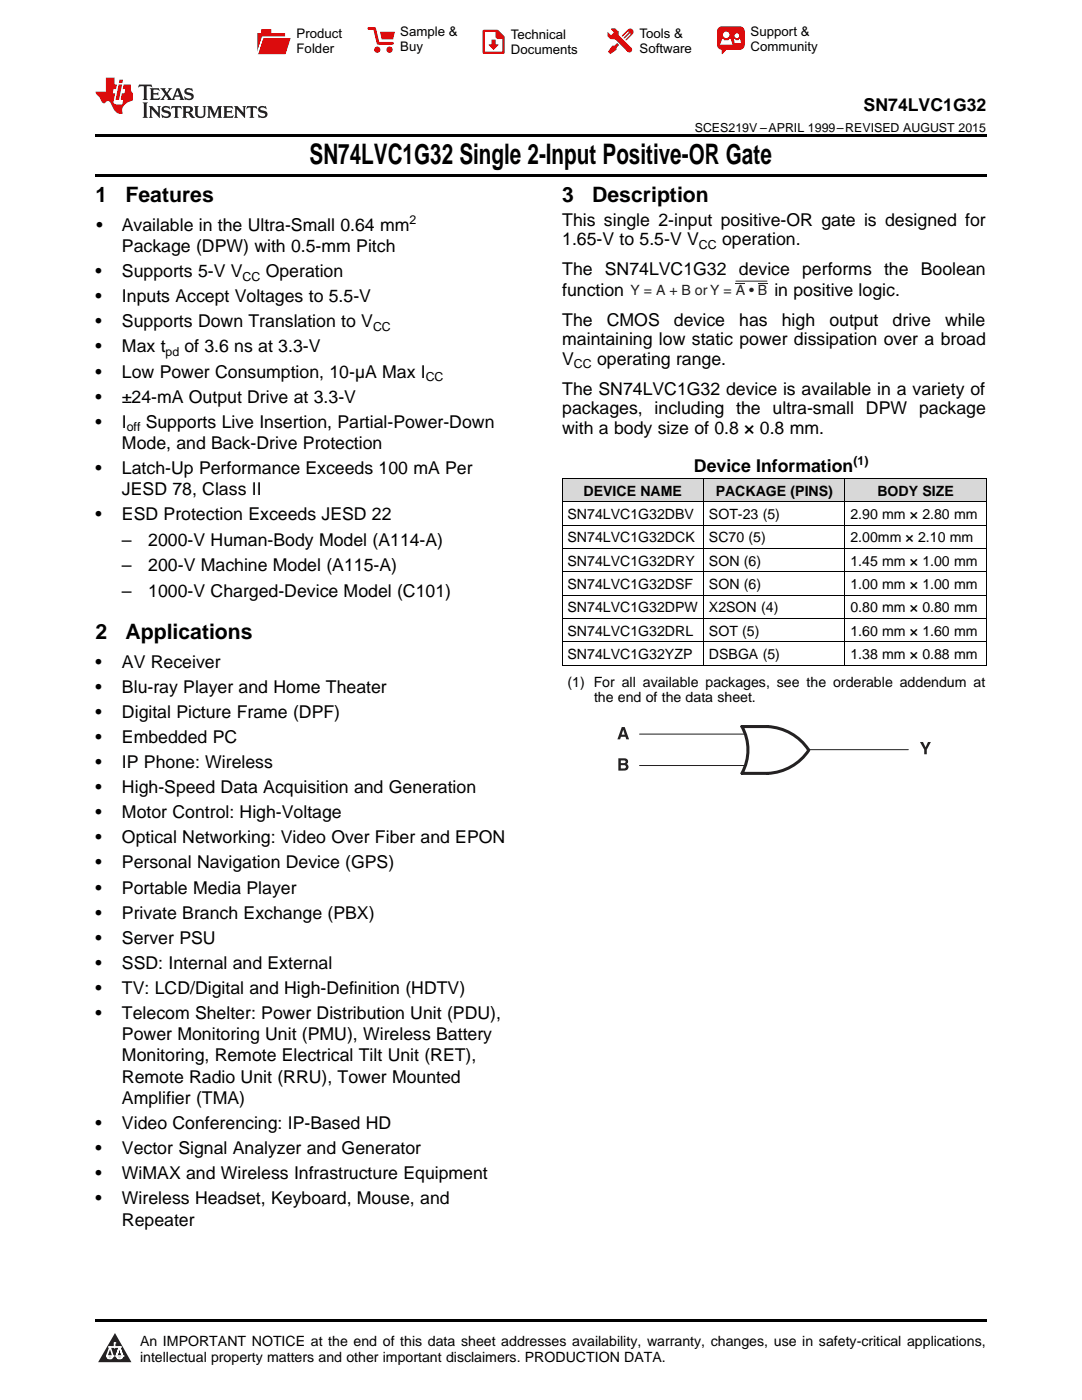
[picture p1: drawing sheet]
<svg xmlns="http://www.w3.org/2000/svg" width="216mm" height="279mm" viewBox="0 0 216 279" stroke-linecap="round" stroke-linejoin="round" font-family="sans-serif">
<defs><g id="words">
<text font-size="5.6" x="61.8" y="32.8">SN74LVC1G32 Single 2-Input Positive-OR Gate</text>
<g font-size="4.2">
<text x="19" y="40.4">1</text>
<text x="25" y="40.4">Features</text>
<text x="112.2" y="40.4">3</text>
<text x="118.2" y="40.4">Description</text>
<text x="19" y="127.5">2</text>
<text x="25" y="127.5">Applications</text>
</g>
<g font-size="3.5">
<text x="172.3" y="22.2">SN74LVC1G32</text>
<text x="19.2" y="46.1">•</text>
<text x="24.3" y="46.1">Available in the Ultra-Small 0.64 mm</text>
<text x="112.2" y="45">This single 2-input positive-OR gate is designed for</text>
<text x="24.3" y="50.3">Package (DPW) with 0.5-mm Pitch</text>
<text x="112.2" y="48.9">1.65-V to 5.5-V V</text>
<text x="144.1" y="48.9">operation.</text>
<text x="19" y="55.3">•</text>
<text x="24.3" y="55.3">Supports 5-V V</text>
<text x="53" y="55.3">Operation</text>
<text x="112.2" y="54.9">The SN74LVC1G32 device performs the Boolean</text>
<text x="112.2" y="59.1">function</text>
<text x="154.5" y="59.1">in positive logic.</text>
<text x="19" y="60.3">•</text>
<text x="19" y="65.3">•</text>
<text x="24.3" y="60.3">Inputs Accept Voltages to 5.5-V</text>
<text x="24.3" y="65.3">Supports Down Translation to V</text>
<text x="112.2" y="65.1">The</text>
<text x="121.1" y="65.1">CMOS</text>
<text x="134.5" y="65.1">device</text>
<text x="147.5" y="65.1">has</text>
<text x="156" y="65.1">high</text>
<text x="165.5" y="65.1">output</text>
<text x="178.1" y="65.1">drive</text>
<text x="188.6" y="65.1">while</text>
<text x="19" y="70.3">•</text>
<text x="24.3" y="70.3">Max t</text>
<text x="36.8" y="70.3">of 3.6 ns at 3.3-V</text>
<text x="112.2" y="68.9">maintaining low static power dissipation over a broad</text>
<text x="19" y="75.4">•</text>
<text x="24.3" y="75.4">Low Power Consumption, 10-µA Max I</text>
<text x="112.2" y="72.8">V</text>
<text x="119.1" y="72.8">operating range.</text>
<text x="19" y="80.4">•</text>
<text x="24.3" y="80.4">±24-mA Output Drive at 3.3-V</text>
<text x="112.2" y="78.8">The SN74LVC1G32 device is available in a variety of</text>
<text x="112.2" y="82.7">packages, including the ultra-small DPW package</text>
<text x="19" y="85.4">•</text>
<text x="24.3" y="85.4">I</text>
<text x="24.3" y="89.6">Mode, and Back-Drive Protection</text>
<text x="29.1" y="85.4">Supports Live Insertion, Partial-Power-Down</text>
<text x="112.2" y="86.5">with a body size of 0.8 × 0.8 mm.</text>
<text x="19" y="94.6">•</text>
<text x="24.3" y="94.6">Latch-Up Performance Exceeds 100 mA Per</text>
<text x="138.5" y="94.3">Device Information</text>
<text x="24.3" y="98.8">JESD 78, Class II</text>
<text x="19" y="103.9">•</text>
<text x="24.3" y="103.9">ESD Protection Exceeds JESD 22</text>
<text x="24.3" y="108.9">–</text>
<text x="29.6" y="108.9">2000-V Human-Body Model (A114-A)</text>
<text x="24.3" y="114">–</text>
<text x="24.3" y="119.1">–</text>
<text x="29.6" y="114">200-V Machine Model (A115-A)</text>
<text x="29.6" y="119.1">1000-V Charged-Device Model (C101)</text>
<text x="19" y="133.2">•</text>
<text x="24.3" y="133.2">AV Receiver</text>
<text x="19" y="138.3">•</text>
<text x="19" y="143.3">•</text>
<text x="24.3" y="138.3">Blu-ray Player and Home Theater</text>
<text x="24.3" y="143.3">Digital Picture Frame (DPF)</text>
<text x="19" y="148.3">•</text>
<text x="24.3" y="148.3">Embedded PC</text>
<text x="19" y="153.3">•</text>
<text x="24.3" y="153.3">IP Phone: Wireless</text>
<text x="19" y="158.3">•</text>
<text x="24.3" y="158.3">High-Speed Data Acquisition and Generation</text>
<text x="19" y="163.3">•</text>
<text x="24.3" y="163.3">Motor Control: High-Voltage</text>
<text x="19" y="168.3">•</text>
<text x="19" y="173.3">•</text>
<text x="24.3" y="168.3">Optical Networking: Video Over Fiber and EPON</text>
<text x="24.3" y="173.3">Personal Navigation Device (GPS)</text>
<text x="19" y="178.3">•</text>
<text x="24.3" y="178.3">Portable Media Player</text>
<text x="19" y="183.3">•</text>
<text x="24.3" y="183.3">Private Branch Exchange (PBX)</text>
<text x="19" y="188.3">•</text>
<text x="24.3" y="188.3">Server PSU</text>
<text x="19" y="193.4">•</text>
<text x="24.3" y="193.4">SSD: Internal and External</text>
<text x="19" y="198.4">•</text>
<text x="19" y="203.4">•</text>
<text x="24.3" y="198.4">TV: LCD/Digital and High-Definition (HDTV)</text>
<text x="24.3" y="203.4">Telecom Shelter: Power Distribution Unit (PDU),</text>
<text x="24.3" y="207.6">Power Monitoring Unit (PMU), Wireless Battery</text>
<text x="24.3" y="211.8">Monitoring, Remote Electrical Tilt Unit (RET),</text>
<text x="24.3" y="216.1">Remote Radio Unit (RRU), Tower Mounted</text>
<text x="24.3" y="220.3">Amplifier (TMA)</text>
<text x="19" y="225.3">•</text>
<text x="24.3" y="225.3">Video Conferencing: IP-Based HD</text>
<text x="19" y="230.3">•</text>
<text x="24.3" y="230.3">Vector Signal Analyzer and Generator</text>
<text x="19" y="235.3">•</text>
<text x="24.3" y="235.3">WiMAX and Wireless Infrastructure Equipment</text>
<text x="19" y="240.3">•</text>
<text x="24.3" y="240.3">Wireless Headset, Keyboard, Mouse, and</text>
<text x="24.3" y="244.6">Repeater</text>
</g>
<text font-size="2.8" fill="#231f20" x="125.8" y="58.8">Y = A + B or Y = A • B</text>
<g font-size="2.8">
<text x="116.5" y="98.9">DEVICE NAME</text>
<text x="142.8" y="98.9">PACKAGE (PINS)</text>
<text x="175.1" y="98.9">BODY SIZE</text>
<text x="113.2" y="103.6">SN74LVC1G32DBV</text>
<text x="141.5" y="103.6">SOT-23 (5)</text>
<text x="169.7" y="103.6">2.90 mm × 2.80 mm</text>
<text x="113.2" y="108.2">SN74LVC1G32DCK</text>
<text x="113.2" y="112.9">SN74LVC1G32DRY</text>
<text x="141.5" y="108.2">SC70 (5)</text>
<text x="141.5" y="112.9">SON (6)</text>
<text x="169.7" y="108.2">2.00mm × 2.10 mm</text>
<text x="169.7" y="112.9">1.45 mm × 1.00 mm</text>
<text x="113.2" y="117.5">SN74LVC1G32DSF</text>
<text x="141.5" y="117.5">SON (6)</text>
<text x="169.7" y="117.5">1.00 mm × 1.00 mm</text>
<text x="113.2" y="122.2">SN74LVC1G32DPW</text>
<text x="141.5" y="122.2">X2SON (4)</text>
<text x="169.7" y="122.2">0.80 mm × 0.80 mm</text>
<text x="113.2" y="126.9">SN74LVC1G32DRL</text>
<text x="113.2" y="131.5">SN74LVC1G32YZP</text>
<text x="141.5" y="126.9">SOT (5)</text>
<text x="141.5" y="131.5">DSBGA (5)</text>
<text x="169.7" y="126.9">1.60 mm × 1.60 mm</text>
<text x="169.7" y="131.5">1.38 mm × 0.88 mm</text>
<text x="113.2" y="137">(1) For all available packages, see the orderable addendum at</text>
<text x="118.5" y="140.2">the end of the data sheet.</text>
<text x="27.9" y="268.6">An IMPORTANT NOTICE at the end of this data sheet addresses availability, warranty, changes, use in safety-critical applications,</text>
<text x="27.9" y="271.8">intellectual property matters and other important disclaimers. PRODUCTION DATA.</text>
</g>
<g font-size="2.6">
<text x="59.2" y="7.6">Product</text>
<text x="59.2" y="10.6">Folder</text>
<text x="79.9" y="7.3">Sample &amp;</text>
<text x="79.9" y="10.2">Buy</text>
<text x="101.9" y="7.8">Technical</text>
<text x="101.9" y="10.8">Documents</text>
<text x="127.6" y="7.6">Tools &amp;</text>
<text x="127.6" y="10.6">Software</text>
<text x="149.8" y="7.2">Support &amp;</text>
<text x="149.8" y="10.2">Community</text>
</g>
<g font-size="2.5">
<text x="138.6" y="26.3">SCES219V –APRIL 1999–REVISED AUGUST 2015</text>
<text x="81.7" y="44.7">2</text>
<text x="139.5" y="49.6">CC</text>
<text x="48.4" y="56">CC</text>
<text x="33" y="71">pd</text>
<text x="74.4" y="66">CC</text>
<text x="84.9" y="76.1">CC</text>
<text x="114.5" y="73.5">CC</text>
<text x="25.3" y="86.1">off</text>
<text x="170.3" y="92.9">(1)</text>
</g>
</g></defs>
<g fill="#d8d8d8">
<path d="M112.2 95.5h28.2v4.7h-28.2z"/>
<path d="M140.4 95.5h28.2v4.7h-28.2z"/>
<path d="M168.6 95.5h28.2v4.7h-28.2z"/>
</g>
<path d="M22.9 266l3.3 5.9h-6.6z" fill="#231f20"/>
<path d="M21.3 270.6h1.2l-.3 .5h-.3a.53 .53 0 0 1-.6-.5z" fill-rule="evenodd" fill="#fff"/>
<path d="M21.3 270.6h1.2l-.3 .5h-.3a.53 .53 0 0 1-.6-.5z" fill="none" stroke="#231f20" stroke-width=".33"/>
<path d="M21.3 270.6l1.2 .1-.3 .4h-.5z" fill="none" stroke="#fff" stroke-width=".33"/>
<path d="M22.9 268.9h.1" fill="none" stroke="#fff" stroke-width=".33"/>
<path d="M22.9 268v.9z" fill="#fff"/>
<path d="M22.9 268v.9z" fill="none" stroke="#fff" stroke-width=".33"/>
<circle cx="22.9" cy="268" r=".16" fill="#fff"/>
<path d="M21.8 268.8h.1" fill="none" stroke="#fff" stroke-width=".33"/>
<path d="M21.8 268.8h2.2z" fill="#fff"/>
<path d="M21.8 268.8h2.2z" fill="none" stroke="#fff" stroke-width=".33"/>
<circle cx="24" cy="268.8" r=".16" fill="#fff"/>
<path d="M23.2 270.6h.1" fill="none" stroke="#fff" stroke-width=".33"/>
<path d="M23.8 268.8l-.6 1.8z" fill="#fff"/>
<path d="M23.8 268.8l-.6 1.8z" fill="none" stroke="#fff" stroke-width=".33"/>
<path d="M23.8 268.8l.7 1.8z" fill="#fff"/>
<path d="M23.8 268.8l.7 1.8z" fill="none" stroke="#fff" stroke-width=".33"/>
<path d="M24.4 270.6h.1" fill="none" stroke="#fff" stroke-width=".33"/>
<circle cx="21.3" cy="270.6" r=".16" fill="#fff"/>
<path d="M22 268.8l-.7 1.8z" fill="#fff"/>
<path d="M22 268.8l-.7 1.8z" fill="none" stroke="#fff" stroke-width=".33"/>
<path d="M22 268.8l.5 1.8z" fill="#fff"/>
<path d="M22 268.8l.5 1.8z" fill="none" stroke="#fff" stroke-width=".33"/>
<circle cx="22.5" cy="270.6" r=".16" fill="#fff"/>
<path d="M23.3 270.6h1.2a.63 .63 0 0 1-.6 .5 .63 .63 0 0 1-.6-.5z" fill-rule="evenodd" fill="#fff"/>
<path d="M23.3 270.6h1.2a.63 .63 0 0 1-.6 .5 .63 .63 0 0 1-.6-.5z" fill="none" stroke="#231f20" stroke-width=".33"/>
<path d="M23.3 270.6h1.2l-.4 .5h-.5z" fill="none" stroke="#fff" stroke-width=".33"/>
<path d="M23.2 270.6h.1" fill="none" stroke="#fff" stroke-width=".33"/>
<circle cx="24.5" cy="270.6" r=".16" fill="#fff"/>
<path d="M19 263.2h177.8v.5h-177.8z" fill="#000"/>
<path d="M127.6 146.5h21.1M127.6 152.8h20.9M161.5 149.6h19.7" fill="none" stroke="#241f21" stroke-width=".2"/>
<path d="M148 145a9.6 9.6 0 0 1 .1 9.3M148.1 145h5.1a10.4 10.4 0 0 1 8.1 4.6M148.1 154.3h5.1M161.4 149.7a10.4 10.4 0 0 1-8.2 4.6" fill="none" stroke="#241f21" stroke-width=".6"/>
<g fill="#241f21">
<path d="M124.1 145.1l-.9 2.5h.5l.2-.6h.9l.2 .6h.5l-.8-2.5zM124.4 145.7l.3 .9h-.7z" fill-rule="evenodd"/>
<path d="M123.4 151.3v2.5a2.09 2.09 0 0 0 1.8-.2l.2-.3a.62 .62 0 0 0-.4-.8 .59 .59 0 0 0 .3-.6 .59 .59 0 0 0-.4-.5zM123.9 152.7h.8l.2 .3v.2l-1 .2zM123.9 151.8h.8l.1 .4-.9 .1z" fill-rule="evenodd"/>
<path d="M183.6 148.1h.6l.5 1 .5-1h.5l-.8 1.5v.9h-.5v-.9z" fill-rule="evenodd"/>
</g>
<g fill="none" stroke="#000" stroke-width=".2">
<path d="M112.2 95.5h84.6M112.2 95.5v37.3M140.4 95.5v37.3M168.6 95.5v37.3M196.8 95.5v37.3M112.2 118.8h84.6M112.2 114.1h84.6M112.2 109.4h84.6M112.2 104.8h84.6M112.2 100.1h84.6M112.2 132.7h84.6M112.2 128.1h84.6"/>
<path d="M112.2 123.4h84.6"/>
</g>
<path d="M112.2 132.8h.1zM168.5 132.8h.1zM196.7 132.8h.1z" fill="#000"/>
<g fill="#231f20">
<path d="M146.8 56.5h1.9v.1h-1.9z" fill-rule="evenodd"/>
<path d="M151.2 56.5h1.9v.1h-1.9z" fill-rule="evenodd"/>
</g>
<path d="M146.8 56.1h6.3" fill="none" stroke="#231f20" stroke-width=".2"/>
<path d="M19 34.8h177.8v.5h-177.8zM19 26.8h177.8v.6h-177.8z" fill="#000"/>
<path d="M27.7 16.9l-.1 .6 .6-.3h.5v.2v2.2l-.2 .4h1l-.2-.4v-2.2v-.2h.5l.6 .3-.2-.6zM29.9 17.6l.2 .4v1.6l-.2 .4h1.9l.1-.6a1.09 1.09 0 0 1-1.3 .1v-.6h.6l.4 .2v-.7l-.2 .2h-.8v-.6l.2-.1a1.01 1.01 0 0 1 1 .3l-.1-.6zM32 17.6l.9 1.2-1 1.2h.9l-.2-.3 .5-.7 .5 .7-.3 .3h1.7l-.2-.3 .1-.4h1l.1 .4-.2 .3h1l-.3-.4-.7-2h-.5l-1 2.2-.8-1.1 .9-1.1h-.9l.2 .2-.4 .7-.4-.7 .2-.2zM35.4 18l.4 1h-.8zM37 17.7a.66 .66 0 0 0-.2 .8 .66 .66 0 0 0 .6 .4l.7 .2 .1 .2a.8 .8 0 0 1-.7 .4 .8 .8 0 0 1-.7-.5l.1 .8 .2-.2a.94 .94 0 0 0 1.1 .1 .94 .94 0 0 0 .4-.9 1.48 1.48 0 0 0-1.3-.6v-.4a1.1 1.1 0 0 1 1.2 .2l-.2-.6-.2 .1-.5-.1zM28.5 20.4l.2 .4v2.3l-.2 .4h1l-.2-.4v-2.3l.2-.4zM29.7 21.2l.2 .4v1.5l-.2 .4h.8l-.3-.4 .1-1.3 1.6 1.8v-2l.2-.4h-.7l.2 .2v1.1l-1.2-1.3zM32.5 21.3a.66 .66 0 0 0-.2 .8 .66 .66 0 0 0 .6 .4l.6 .2 .2 .2a.8 .8 0 0 1-.8 .4 .8 .8 0 0 1-.7-.5l.2 .7 .2-.1a.94 .94 0 0 0 1 .1 .94 .94 0 0 0 .5-1 1.47 1.47 0 0 0-1.3-.6l-.1-.3a1.1 1.1 0 0 1 1.3 .2l-.2-.6-.2 .1-.5-.2zM34.3 21.2l-.2 .6a.64 .64 0 0 1 .8-.3v1.6l-.2 .4h1l-.3-.4 .1-1.6a.66 .66 0 0 1 .8 .3l-.2-.6zM36.3 21.2l.3 .4v1.5l-.3 .4h1l-.2-.2v-.7h.5l.1 .1a.8 .8 0 0 0 1.2 .7l-1-1a.62 .62 0 0 0 .6-.5 .62 .62 0 0 0-.6-.7zM37.1 21.5h.1a.48 .48 0 0 1 .6 0 .48 .48 0 0 1 .1 .6l-.2 .1-.6 .1zM38.7 21.2l.2 .2a2.29 2.29 0 0 0 .4 2 1.05 1.05 0 0 0 1.7-.7v-1.3l.2-.2h-.8l.2 .4v1.1a.61 .61 0 0 1-.6 .6 .61 .61 0 0 1-.6-.6v-1.1l.3-.4zM41.3 21.2l.3 .4v1.5l-.3 .4h.8l-.2-.4v-1.4l.8 1.9 .9-1.9v1.4l-.2 .4h.9l-.2-.4v-1.5l.2-.4h-.8l-.7 1.5-.6-1.5zM44.5 21.2l.2 .4v1.5l-.2 .4h1.9l.2-.6a1.1 1.1 0 0 1-1.4 .2v-.7h.6l.4 .2v-.6l-.2 .1-.8 .1v-.6l.2-.1a1.02 1.02 0 0 1 1.1 .2l-.2-.5zM46.7 21.2l.2 .4v1.5l-.2 .4h.8l-.3-.4 .1-1.3 1.6 1.8v-2l.2-.4h-.7l.2 .2v1.1l-1.2-1.3zM49.3 21.2l-.1 .6a.64 .64 0 0 1 .8-.3v1.6l-.3 .4h1l-.2-.4v-1.6a.66 .66 0 0 1 .8 .3l-.1-.6zM51.7 21.3a.66 .66 0 0 0-.2 .7 .66 .66 0 0 0 .7 .5l.6 .2 .1 .2a.8 .8 0 0 1-.7 .4 .8 .8 0 0 1-.7-.5l.1 .7 .2-.1a.94 .94 0 0 0 1.1 .1 .94 .94 0 0 0 .4-1 1.48 1.48 0 0 0-1.2-.6l-.1-.3a1.1 1.1 0 0 1 1.2 .2l-.2-.6-.1 .1-.6-.2z" fill="#231f20"/>
<path d="M21.1 15.5v2.8h-2v.4l.9 .9a.96 .96 0 0 0 1 1 .59 .59 0 0 1 .5-.4 .59 .59 0 0 1 .5 .3l.4 .8a1.61 1.61 0 0 0 2.1 1.3 1.63 1.63 0 0 1 1.1-2.2l.9-.3v-1.5a1.6 1.6 0 0 1-.4-1.7h-1.4l-.2 .9h.5l-.2 .8h-.5l-.2 1v.3h.5l-.2 .9h-.7a.74 .74 0 0 1-1-.6l.3-1.6h-.5l.2-.8h.5l.1-.9h-.4v-1.4zM23.7 16.9l-.7 3h.8l.6-3zM23.8 15.9l-.1 .7h.7l.2-.7z" fill="#ee1d23"/>
<g fill="#d60000">
<path d="M52.1 5.8h2v.8h2.8v4.2h-5.5v-4.2h.7z" fill-rule="evenodd"/>
<path d="M52.4 7.5h5.6l-1 3.3h-5.6z" fill-rule="evenodd"/>
</g>
<path d="M52.4 7.4h5.7l-.1 .1h-5.5l-1.1 3.3z" fill-rule="evenodd" fill="#fff"/>
<path d="M52.4 7.4h5.7l-.1 .1h-5.5l-1.1 3.3z" fill="none" stroke="#fff" stroke-width=".2"/>
<path d="M73.6 5.7h1.1l.7 2.9h2.9" fill="none" stroke="#d60000" stroke-width=".55"/>
<g fill="#d60000">
<path d="M75.8 6.3h3l-.4 1.6h-2.2z" fill-rule="evenodd"/>
<circle cx="75.3" cy="9.9" r=".62"/>
<circle cx="77.7" cy="9.9" r=".62"/>
</g>
<path d="M96.5 6.2h2.7l1.3 1.2v3.1h-4z" fill="none" stroke="#d60000" stroke-width=".44"/>
<g fill="#d60000">
<path d="M98.1 7.9h.8v1h.5l-.9 1.1-1-1v-.1h.6z" fill-rule="evenodd"/>
<path d="M98.9 6.2h.3l1.3 1.2v.4h-1.3l-.3-.4z" fill-rule="evenodd"/>
<path d="M121.9 5.7h.8l.7 .6 .1 .7 2.5 2.5-.8 .8-2.3-2.3-1.1-.2-.6-.6v-.8l.7 .6 .5-.4v-.2l-.5-.5z" fill-rule="evenodd"/>
<path d="M122.2 9.1h.4l.5-.5 .4 .4-.5 .5v.4l-1.2 .9-.5-.5z" fill-rule="evenodd"/>
<path d="M125.3 5.9a.67 .67 0 0 1 .9 0 .67 .67 0 0 1 0 .9z" fill-rule="evenodd"/>
<path d="M125.3 5.9l.9 .9-1.2 1.2h-.2v-.2l1-.9v-.2h-.2l-.9 1h-.2v-.2l.9-1 .1-.2h-.3l-.9 1h-.2v-.2z" fill-rule="evenodd"/>
<circle cx="125.6" cy="9.9" r=".54"/>
</g>
<path d="M123.3 6.3v.7" fill="none" stroke="#d60000" stroke-width=".2"/>
<g fill="#d60000">
<path d="M143.4 5.5l.6-.2h3.6a.95 .95 0 0 1 1 .9v2.8a.95 .95 0 0 1-1 .9h-3.6a.95 .95 0 0 1-.9-.9v-2.8z" fill-rule="evenodd"/>
<path d="M144 9.9h.9l-.7 .9h-.2z" fill-rule="evenodd"/>
</g>
<g fill="#fff">
<path d="M146.6 8.6h1.3z"/>
<path d="M144.1 7.8h.3l.1 .2h.8l.2-.2h.3l.4 1.1h-2.5z" fill-rule="evenodd"/>
<path d="M146.4 7.8h.3l.1 .2h.5l.2-.2h.2l.2 .8h-1.3z" fill-rule="evenodd"/>
<circle cx="144.9" cy="6.9" r=".65"/>
<circle cx="147" cy="7.1" r=".48"/>
</g>
<use href="#words"/>
</svg>
